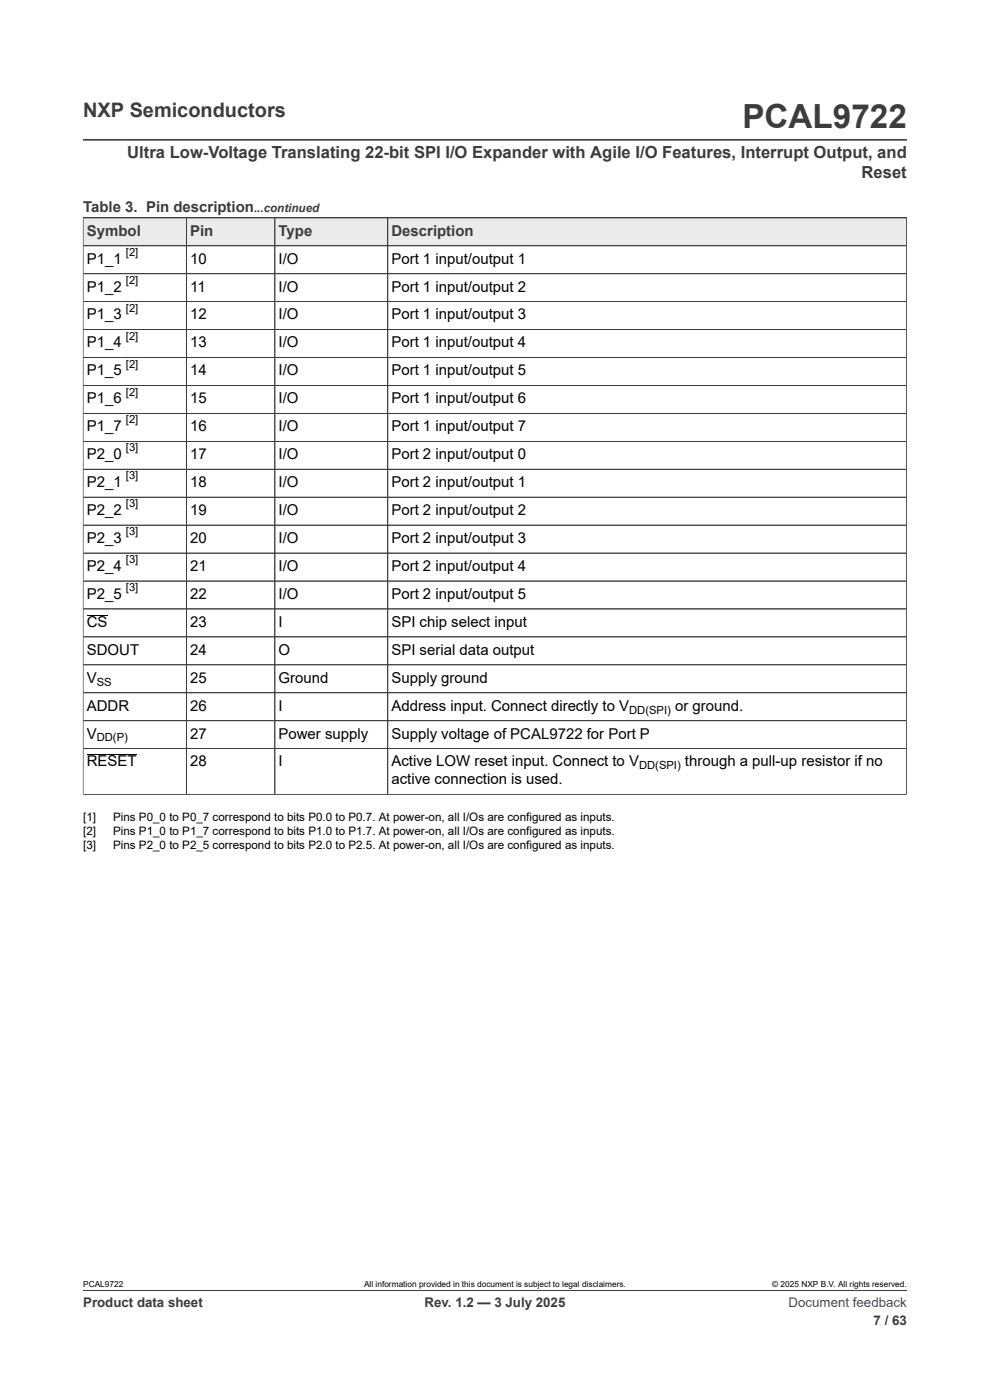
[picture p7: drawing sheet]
<svg xmlns="http://www.w3.org/2000/svg" width="210mm" height="297mm" viewBox="0 0 210 297" stroke-linecap="round" stroke-linejoin="round" font-family="sans-serif">
<defs><g id="words">
<text font-size="7.1" fill="#3c3c3c" x="157.5" y="27.2">PCAL9722</text>
<text font-size="4.2" fill="#3c3c3c" x="17.6" y="24.8">NXP Semiconductors</text>
<g font-size="3.5" fill="#3c3c3c">
<text x="27" y="33.5">Ultra Low-Voltage Translating 22-bit SPI I/O Expander with Agile I/O Features, Interrupt Output, and</text>
<text x="182.8" y="37.7">Reset</text>
</g>
<g font-size="3.2" fill="#3c3c3c">
<text x="17.6" y="45.1">Table 3. Pin description</text>
<text x="18.4" y="50">Symbol</text>
<text x="40.3" y="50">Pin</text>
<text x="59.1" y="50">Type</text>
<text x="83" y="50">Description</text>
</g>
<g font-size="3.2">
<text x="18.4" y="55.9">P1_1</text>
<text x="40.3" y="55.9">10</text>
<text x="59.1" y="55.9">I/O</text>
<text x="83" y="55.9">Port 1 input/output 1</text>
<text x="18.4" y="61.9">P1_2</text>
<text x="40.3" y="61.9">11</text>
<text x="59.1" y="61.9">I/O</text>
<text x="83" y="61.9">Port 1 input/output 2</text>
<text x="18.4" y="67.8">P1_3</text>
<text x="40.3" y="67.8">12</text>
<text x="59.1" y="67.8">I/O</text>
<text x="83" y="67.8">Port 1 input/output 3</text>
<text x="18.4" y="73.7">P1_4</text>
<text x="40.3" y="73.7">13</text>
<text x="59.1" y="73.7">I/O</text>
<text x="83" y="73.7">Port 1 input/output 4</text>
<text x="18.4" y="79.6">P1_5</text>
<text x="40.3" y="79.6">14</text>
<text x="59.1" y="79.6">I/O</text>
<text x="83" y="79.6">Port 1 input/output 5</text>
<text x="18.4" y="85.6">P1_6</text>
<text x="40.3" y="85.6">15</text>
<text x="59.1" y="85.6">I/O</text>
<text x="83" y="85.6">Port 1 input/output 6</text>
<text x="18.4" y="91.5">P1_7</text>
<text x="40.3" y="91.5">16</text>
<text x="59.1" y="91.5">I/O</text>
<text x="83" y="91.5">Port 1 input/output 7</text>
<text x="18.4" y="97.4">P2_0</text>
<text x="40.3" y="97.4">17</text>
<text x="59.1" y="97.4">I/O</text>
<text x="83" y="97.4">Port 2 input/output 0</text>
<text x="18.4" y="103.3">P2_1</text>
<text x="40.3" y="103.3">18</text>
<text x="59.1" y="103.3">I/O</text>
<text x="83" y="103.3">Port 2 input/output 1</text>
<text x="18.4" y="109.3">P2_2</text>
<text x="40.3" y="109.3">19</text>
<text x="59.1" y="109.3">I/O</text>
<text x="83" y="109.3">Port 2 input/output 2</text>
<text x="18.4" y="115.2">P2_3</text>
<text x="40.3" y="115.2">20</text>
<text x="59.1" y="115.2">I/O</text>
<text x="83" y="115.2">Port 2 input/output 3</text>
<text x="18.4" y="121.1">P2_4</text>
<text x="40.3" y="121.1">21</text>
<text x="59.1" y="121.1">I/O</text>
<text x="83" y="121.1">Port 2 input/output 4</text>
<text x="18.4" y="127">P2_5</text>
<text x="40.3" y="127">22</text>
<text x="59.1" y="127">I/O</text>
<text x="83" y="127">Port 2 input/output 5</text>
<text x="18.4" y="133">CS</text>
<text x="40.3" y="133">23</text>
<text x="59.1" y="133">I</text>
<text x="83" y="133">SPI chip select input</text>
<text x="18.4" y="138.9">SDOUT</text>
<text x="40.3" y="138.9">24</text>
<text x="59.1" y="138.9">O</text>
<text x="83" y="138.9">SPI serial data output</text>
<text x="18.4" y="144.8">V</text>
<text x="40.3" y="144.8">25</text>
<text x="59.1" y="144.8">Ground</text>
<text x="83" y="144.8">Supply ground</text>
<text x="18.4" y="150.8">ADDR</text>
<text x="40.3" y="150.8">26</text>
<text x="59.1" y="150.8">I</text>
<text x="83" y="150.8">Address input. Connect directly to V</text>
<text x="143.2" y="150.8">or ground.</text>
<text x="18.4" y="156.7">V</text>
<text x="40.3" y="156.7">27</text>
<text x="59.1" y="156.7">Power supply</text>
<text x="83" y="156.7">Supply voltage of PCAL9722 for Port P</text>
<text x="18.4" y="162.6">RESET</text>
<text x="40.3" y="162.6">28</text>
<text x="59.1" y="162.6">I</text>
<text x="83" y="162.6">Active LOW reset input. Connect to V</text>
<text x="83" y="166.4">active connection is used.</text>
<text x="145.3" y="162.6">through a pull-up resistor if no</text>
</g>
<g font-size="2.8" fill="#3c3c3c">
<text x="17.6" y="277.3">Product data sheet</text>
<text x="90.1" y="277.3">Rev. 1.2 — 3 July 2025</text>
<text x="185.3" y="281">7 / 63</text>
</g>
<text font-size="2.8" fill="#00f" x="167.3" y="277.3">Document feedback</text>
<text font-size="2.5" fill="#3c3c3c" x="53.9" y="45.1">...continued</text>
<g font-size="2.5">
<text x="17.6" y="174.2">[1]</text>
<text x="17.6" y="177.2">[2]</text>
<text x="24" y="174.2">Pins P0_0 to P0_7 correspond to bits P0.0 to P0.7. At power-on, all I/Os are configured as inputs.</text>
<text x="24" y="177.2">Pins P1_0 to P1_7 correspond to bits P1.0 to P1.7. At power-on, all I/Os are configured as inputs.</text>
<text x="17.6" y="180.1">[3]</text>
<text x="24" y="180.1">Pins P2_0 to P2_5 correspond to bits P2.0 to P2.5. At power-on, all I/Os are configured as inputs.</text>
</g>
<g font-size="2.4">
<text x="26.7" y="54.3">[2]</text>
<text x="26.7" y="60.2">[2]</text>
<text x="26.7" y="66.1">[2]</text>
<text x="26.7" y="72.1">[2]</text>
<text x="26.7" y="78">[2]</text>
<text x="26.7" y="83.9">[2]</text>
<text x="26.7" y="89.8">[2]</text>
<text x="26.7" y="95.8">[3]</text>
<text x="26.7" y="101.7">[3]</text>
<text x="26.7" y="107.6">[3]</text>
<text x="26.7" y="113.5">[3]</text>
<text x="26.7" y="119.5">[3]</text>
<text x="26.7" y="125.4">[3]</text>
<text x="20.5" y="145.4">SS</text>
<text x="133.5" y="151.4">DD(SPI)</text>
<text x="20.5" y="157.3">DD(P)</text>
<text x="135.6" y="163.2">DD(SPI)</text>
</g>
<g font-size="1.8">
<text x="17.6" y="273.1">PCAL9722</text>
<text x="77.2" y="273.1">All information provided in this document is subject to legal disclaimers.</text>
<text x="163.8" y="273.1">© 2025 NXP B.V. All rights reserved.</text>
</g>
</g></defs>
<path d="M17.6 29.7h174.8M17.6 46.2h174.7" fill="none" stroke="#3c3c3c" stroke-width=".21"/>
<path d="M17.7 46.3h21.8v5.8h-21.8z" fill="#ebebeb"/>
<path d="M17.6 46.2h22v5.9h-22z" fill="none" stroke="#3c3c3c" stroke-width=".21"/>
<path d="M39.6 46.3h18.6v5.8h-18.6z" fill="#ebebeb"/>
<path d="M39.6 46.2h18.7v5.9h-18.7z" fill="none" stroke="#3c3c3c" stroke-width=".21"/>
<path d="M58.4 46.3h23.8v5.8h-23.8z" fill="#ebebeb"/>
<path d="M58.3 46.2h24v5.9h-24z" fill="none" stroke="#3c3c3c" stroke-width=".21"/>
<path d="M82.3 46.3h109.9v5.8h-109.9z" fill="#ebebeb"/>
<g fill="none" stroke="#3c3c3c" stroke-width=".21">
<path d="M17.6 46.2h174.7v122.4M17.6 52.1h174.7M17.6 58.1h174.7M17.6 46.3v122.3M39.6 46.3v122.3M58.3 46.3v122.3M82.3 46.2v122.4M17.6 64h174.7M17.6 69.9h174.7M17.6 75.8h174.7M17.6 81.8h174.7M17.6 87.7h174.7"/>
<path d="M17.6 93.6h174.7M17.6 99.6h174.7M17.6 105.5h174.7M17.6 111.4h174.7M17.6 117.3h174.7M17.6 123.3h174.7M17.6 129.2h174.7M17.6 135.1h174.7M17.6 141h174.7M17.6 147h174.7M17.6 152.9h174.7M17.6 158.8h174.7"/>
<path d="M17.6 168.6h174.8M17.6 273.8h174.8"/>
</g>
<path d="M18.4 130.5h4.4M18.4 160.1h10.6" fill="none" stroke="#000" stroke-width=".21"/>
<use href="#words"/>
</svg>
